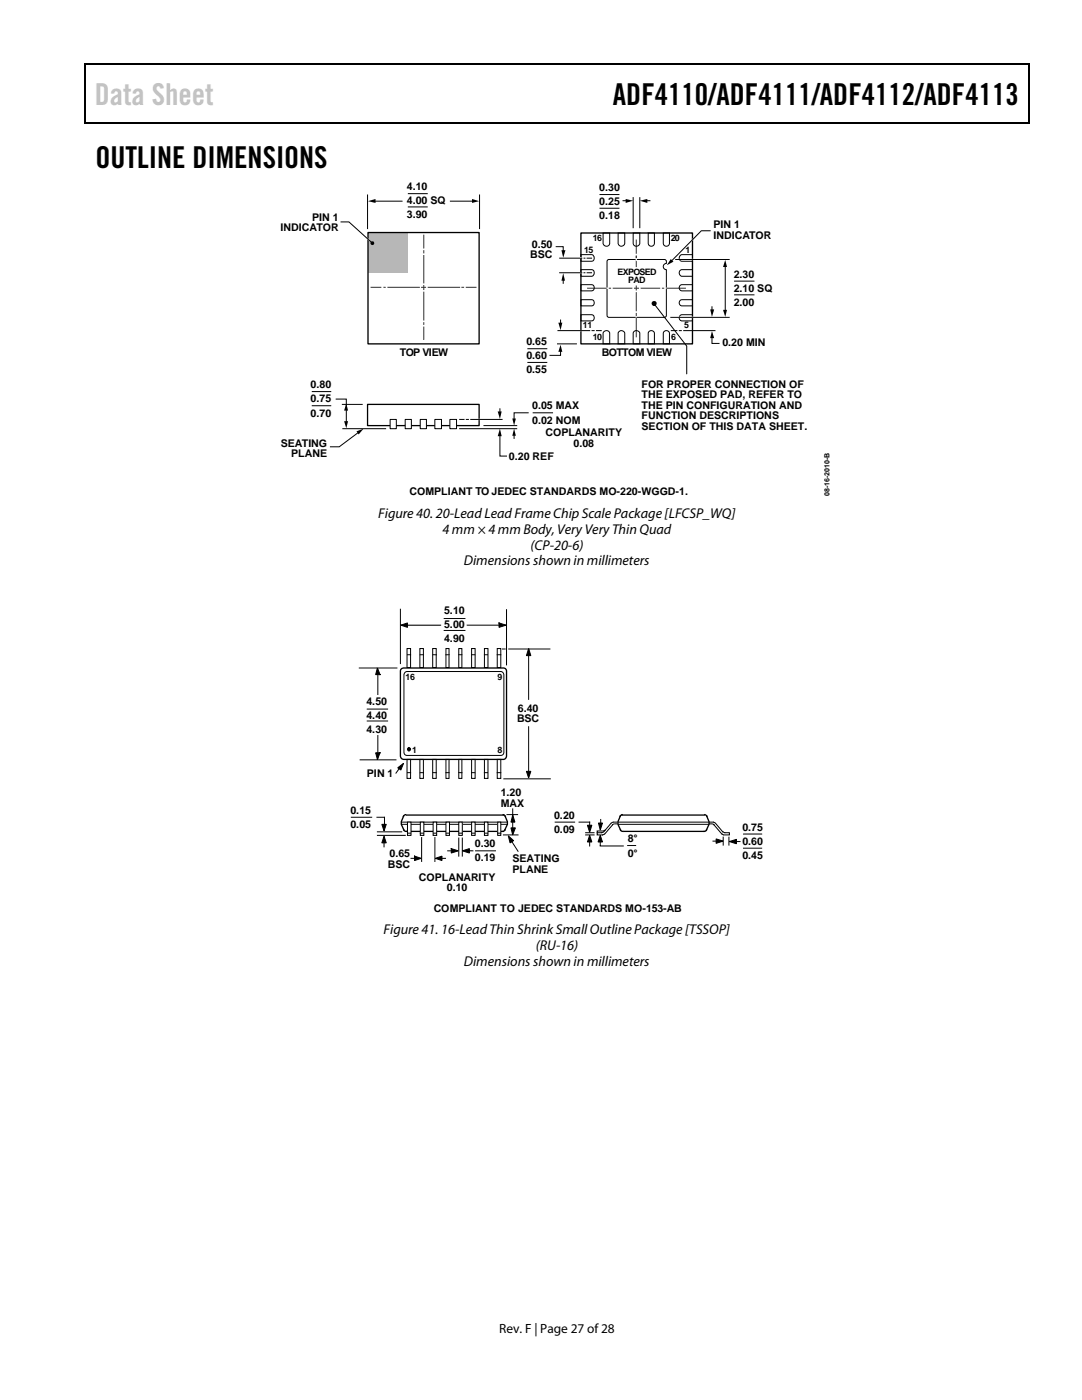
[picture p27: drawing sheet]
<svg xmlns="http://www.w3.org/2000/svg" width="216mm" height="279mm" viewBox="0 0 216 279" stroke-linecap="round" stroke-linejoin="round" font-family="sans-serif">
<defs><g id="words">
<text font-size="6" fill="#c1c1c1" x="18.9" y="20.9">Data Sheet</text>
<g font-size="6">
<text x="122.3" y="20.9">ADF4110/ADF4111/ADF4112/ADF4113</text>
<text x="19" y="33.6">OUTLINE DIMENSIONS</text>
</g>
<g font-size="2.8">
<text x="75.5" y="103.3">Figure 40. 20-Lead Lead Frame Chip Scale Package [LFCSP_WQ]</text>
<text x="88.3" y="106.5">4 mm × 4 mm Body, VeryVeryThin Quad</text>
<text x="92.6" y="112.8">Dimensions shown in millimeters</text>
<text x="105.9" y="109.7">(CP-20-6)</text>
<text x="76.5" y="186.5">Figure 41. 16-Lead Thin Shrink Small Outline Package [TSSOP]</text>
<text x="106.9" y="189.7">(RU-16)</text>
<text x="92.6" y="192.8">Dimensions shown in millimeters</text>
</g>
<text font-size="2.7" x="99.6" y="266">Rev. F | Page 27 of28</text>
<g font-size="2.1">
<text x="81.2" y="37.9">4.10</text>
<text x="81.2" y="40.7">4.00 SQ</text>
<text x="119.6" y="38.1">0.30</text>
<text x="119.6" y="40.9">0.25</text>
<text x="56" y="46.2">INDICATOR</text>
<text x="62.3" y="44">PIN 1</text>
<text x="81.2" y="43.5">3.90</text>
<text x="119.6" y="43.7">0.18</text>
<text x="142.4" y="45.6">PIN 1</text>
<text x="142.4" y="47.7">INDICATOR</text>
<text x="105.8" y="51.5">BSC</text>
<text x="106.1" y="49.4">0.50</text>
<text x="146.4" y="55.4">2.30</text>
<text x="146.4" y="58.2">2.10 SQ</text>
<text x="146.4" y="61">2.00</text>
<text x="79.8" y="71.1">TOP VIEW</text>
<text x="105" y="68.9">0.65</text>
<text x="105" y="71.7">0.60</text>
<text x="120.1" y="71.1">BOTTOM VIEW</text>
<text x="144.1" y="69.1">0.20 MIN</text>
<text x="62" y="77.5">0.80</text>
<text x="105" y="74.5">0.55</text>
<text x="128" y="77.4">FOR PROPER CONNECTION OF</text>
<text x="62" y="80.3">0.75</text>
<text x="62" y="83.1">0.70</text>
<text x="106.2" y="81.7">0.05 MAX</text>
<text x="128" y="79.5">THE EXPOSED PAD, REFER TO</text>
<text x="128" y="81.6">THE PIN CONFIGURATION AND</text>
<text x="128" y="83.7">FUNCTION DESCRIPTIONS</text>
<text x="56" y="89.2">SEATING</text>
<text x="106.2" y="84.5">0.02 NOM</text>
<text x="108.8" y="87">COPLANARITY</text>
<text x="114.4" y="89.2">0.08</text>
<text x="128" y="85.8">SECTION OF THIS DATA SHEET.</text>
<text x="58.1" y="91.3">PLANE</text>
<text x="101.6" y="91.8">0.20 REF</text>
<text x="81.7" y="98.8">COMPLIANT TO JEDEC STANDARDS MO-220-WGGD-1.</text>
<text x="88.6" y="122.6">5.10</text>
<text x="88.6" y="125.4">5.00</text>
<text x="88.6" y="128.2">4.90</text>
<text x="73.1" y="143.5">4.40</text>
<text x="73.1" y="140.6">4.50</text>
<text x="103.3" y="142">6.40</text>
<text x="73.1" y="146.3">4.30</text>
<text x="103.2" y="144.1">BSC</text>
<text x="73.2" y="155.1">PIN 1</text>
<text x="99.9" y="161.1">MAX</text>
<text x="99.9" y="158.9">1.20</text>
<text x="69.9" y="162.4">0.15</text>
<text x="69.9" y="165.3">0.05</text>
<text x="110.6" y="163.4">0.20</text>
<text x="110.6" y="166.2">0.09</text>
<text x="148.1" y="165.8">0.75</text>
<text x="77.4" y="173.1">BSC</text>
<text x="77.7" y="171">0.65</text>
<text x="94.8" y="169">0.30</text>
<text x="94.8" y="171.9">0.19</text>
<text x="102.3" y="172.1">SEATING</text>
<text x="125.3" y="168.1">8°</text>
<text x="125.3" y="171">0°</text>
<text x="148.1" y="168.6">0.60</text>
<text x="148.1" y="171.4">0.45</text>
<text x="83.6" y="175.8">COPLANARITY</text>
<text x="89.2" y="177.9">0.10</text>
<text x="102.3" y="174.2">PLANE</text>
<text x="86.6" y="182">COMPLIANT TO JEDEC STANDARDS MO-153-AB</text>
</g>
<g font-size="1.8">
<text x="116.6" y="50.5">15</text>
<text x="118.3" y="48.1">16</text>
<text x="133.9" y="48.1">20</text>
<text x="136.8" y="50.5">1</text>
<text x="123.2" y="54.9">EXPOSED</text>
<text x="125.4" y="56.5">PAD</text>
<text x="116.3" y="65.5">11</text>
<text x="136.5" y="65.5">5</text>
<text x="118.3" y="67.9">10</text>
<text x="133.9" y="67.8">6</text>
<text x="80.9" y="135.7">16</text>
<text x="99.3" y="135.7">9</text>
<text x="82.2" y="150.3">1</text>
<text x="99.3" y="150.3">8</text>
</g>
<text font-size="1.4" x="165.5" y="99" transform="rotate(-90 165.5 99)">08-16-2010-B</text>
</g></defs>
<path d="M16.9 12.7h.2v1h-.2zM16.9 12.7h.2v.3h-.2zM82.5 12.7h.3v.3h-.3zM205.1 12.7h.3v1h-.3zM205.1 12.7h.3v.3h-.3zM16.9 24.4h.2v.2h-.2zM82.3 24.4h.2v.2h-.2zM205.1 24.4h.3v.2h-.3z" fill="#000"/>
<path d="M17 13.7v10.7M17.1 12.8h65.4M82.8 12.8h122.3M205.2 13.7v10.7M17.1 24.5h188" fill="none" stroke="#000" stroke-width=".25"/>
<path d="M119.6 38.8h4M119.6 41.6h4M121.2 52l.3-.2h11.1l.3 .2 .1 .6a.62 .62 0 0 0-.7 .6 .62 .62 0 0 0 .7 .6v9.2l-.2 .3h-11.3l-.4-.3zM105.2 69.6h4M105.2 72.3h4" fill="none" stroke="#000" stroke-width=".2"/>
<path d="M73.5 46.5h8v7.9h-8z" fill="#b5b7b9"/>
<g fill="none" stroke="#000" stroke-width=".2">
<path d="M73.3 38.9v6.7M81.4 38.6h4M95.7 38.9v6.7M126.3 39.4v6M127.7 39.4v6M68 44.3h1.6l4.7 4.2M74.7 40.1h5.6M81.4 41.3h4M89.8 40.1h4.7M110.9 49.2h1.5v1M112.4 55.8v.8M115.9 59.8h2.1a.62 .62 0 0 1 .6 .6 .62 .62 0 0 1-.6 .6h-2.1z"/>
<path d="M115.9 56.8h2.1a.62 .62 0 0 1 .6 .6 .62 .62 0 0 1-.6 .6h-2.1zM115.9 53.8h2.1a.68 .68 0 0 1 .6 .7 .68 .68 0 0 1-.6 .6h-2.1zM115.9 50.8h2.1a.68 .68 0 0 1 .6 .7 .68 .68 0 0 1-.6 .6h-2.1zM120.3 46.5h1.4v2a.66 .66 0 0 1-.7 .6 .66 .66 0 0 1-.7-.6zM123.3 46.5h1.4v2a.66 .66 0 0 1-.7 .6 .66 .66 0 0 1-.7-.6zM124.2 40.1h.9M126.3 46.5h1.4v2a.66 .66 0 0 1-.7 .6 .66 .66 0 0 1-.7-.6zM128.9 40.1h.9M129.3 46.5h1.3v2a.62 .62 0 0 1-.6 .6 .62 .62 0 0 1-.7-.6zM132.3 46.5h1.3v2a.62 .62 0 0 1-.6 .6 .62 .62 0 0 1-.7-.6zM135.7 51l.4-.2h2.1v1.3h-2.1a.65 .65 0 0 1-.4-1.1zM135.8 59.9l2.4-.1v1.2h-2.1a.63 .63 0 0 1-.6-.4 .63 .63 0 0 1 .3-.7z"/>
<path d="M135.8 56.9l2.4-.1v1.2h-2.1a.63 .63 0 0 1-.6-.4 .63 .63 0 0 1 .3-.7zM135.8 53.9l2.4-.1v1.3h-2.1a.71 .71 0 0 1-.6-.5 .71 .71 0 0 1 .3-.7zM144.7 53v9.1M146.5 56.1h4M146.5 58.8h4M62.2 78.1h3.9M67 79.6h2.1v2.2M111.1 68.6h4M111.9 69.9v1h-2.3M111.9 63.8v.9M115.9 62.8h2.1a.62 .62 0 0 1 .6 .6 .62 .62 0 0 1-.6 .6h-2.1zM120.6 66.1a.68 .68 0 0 1 1.1 .4v2.1h-1.4v-2.1z"/>
<path d="M123.4 66.3a.7 .7 0 0 1 .7-.3 .7 .7 0 0 1 .6 .5v2.1h-1.4zM126.4 66.3a.71 .71 0 0 1 .7-.3 .71 .71 0 0 1 .6 .5v2.1h-1.4zM129.4 66.3a.64 .64 0 0 1 .7-.3 .64 .64 0 0 1 .5 .5v2.1h-1.3zM130.5 60.6l6.5 8.5v5.5M132.4 66.3a.64 .64 0 0 1 .7-.3 .64 .64 0 0 1 .5 .5v2.1h-1.3zM133.8 66h1.4M135.4 66h.7M135.8 62.9l2.4-.1v1.2h-2.1a.63 .63 0 0 1-.6-.4 .63 .63 0 0 1 .3-.7zM136.3 66h6.5M142.1 67.2v1.3h1.5M142.1 61.2v.8M62.2 81h3.9"/>
<path d="M68.2 80.7h4.2M68.3 85.6h8.8M69.1 81.7v2.6M71.6 86.3l-3.9 2.9h-1.9M91.6 85.6h11.6M91.6 83.7h1.1M93 83.7h.6M93.8 83.7h6.5M96.6 84.9h6.5M99.8 81.6v.8M99.8 86.8v4.2h1.4M102.6 86.7v.8"/>
<path d="M105.5 82.4h-2.9v1.4M106.3 82.4h4.1"/>
</g>
<path d="M73.4 46.4h22.2v22.2h-22.2zM73.3 80.7h22.3v4.2h-22.3z" fill="none" stroke="#000" stroke-width=".26"/>
<g fill="#000">
<path d="M73.4 40.1l1.5-.4v.8zM127.7 40.1l1.5-.4v.8zM94.2 39.7l1.4 .4-1.4 .4zM112 49.9h.8l-.4 1.5zM112.4 54.5l.3 1.5h-.7zM124.8 39.7l1.5 .4-1.5 .4zM144.7 51.9l.4 1.4h-.8zM111.4 64.4h.8l-.3 1.5zM111.9 68.8l.3 1.4h-.8zM141.7 61.8h.8l-.4 1.4zM142.1 66.1l.4 1.4h-.8zM144.3 61.8h.8l-.4 1.4z"/>
<path d="M68.7 84.1h.8l-.4 1.4zM69.1 80.5l.4 1.4h-.8zM71.1 86.1l1.4-.5-.9 1.1zM99.3 82.1h.8l-.3 1.5zM99.8 85.6l.3 1.5h-.8zM102.2 83.5h.7l-.3 1.4zM102.6 85.6l.3 1.4h-.7z"/>
<circle cx="74.3" cy="48.5" r=".37"/>
<circle cx="130.5" cy="60.6" r=".51"/>
</g>
<path d="M73.1 47.5l.6 .4M121 57.5h.2M127 58.7v.2M132.9 57.5h.2M127 63.2v.2M137.8 66h.5M95.3 83.7h.5" fill="none" stroke="#fff" stroke-width=".26"/>
<g fill="none" stroke="#303030" stroke-width=".2">
<path d="M74 57.3h2M76.6 57.3h.3M77.4 57.3h6.3M84.1 57.3h.8M84.6 46.9v2.6M84.6 50v.5M84.6 51v5.5M84.6 57v.8M84.6 58.3v5.6M85.4 57.3h6.3M92.2 57.3h.3M93 57.3h2"/>
<path d="M117.2 57.5h3.8M121.6 57.5h.2M122.4 57.5h3.7M126.6 57.5h.8M127 47.9v2.7M127 51.1v.4M127 52v1.2M127 57.1v.8M127 58.4v3.6M127.9 57.5h3.7M132.2 57.5h.2M133.1 57.5h3.7"/>
<path d="M84.6 64.4v.3M84.6 65.3v2.4M127 62.5v.5M127 63.4v3.8"/>
</g>
<g fill="#fff" stroke="#000" stroke-width=".2">
<path d="M77.8 83.7h1.3v1.9h-1.3z"/>
<path d="M80.8 83.7h1.3v1.9h-1.3z"/>
<path d="M83.9 83.7h1.2v1.9h-1.2z"/>
<path d="M86.8 83.7h1.3v1.9h-1.3z"/>
<path d="M89.8 83.7h1.3v1.9h-1.3z"/>
</g>
<path d="M115.9 46.5h22.3v22.1h-22.3z" fill="none" stroke="#000" stroke-width=".26"/>
<path d="M115.7 51.4h.4M115.7 54.4h.4M115.7 66h.4" fill="none" stroke="#fff" stroke-width=".26"/>
<path d="M111.7 51.5h4.4M111.7 54.4h4.4M116.5 51.5h.2M116.5 54.4h.2M117.2 51.5h.8M117.2 54.4h.8M111.2 66h6.6M118 66h.7M118.9 66h1.2" fill="none" stroke="#000" stroke-width=".2"/>
<path d="M135 51.8h3.6z" fill="#fff"/>
<path d="M135 51.8h3.6M138.4 47.6l-4.1 4.2" fill="none" stroke="#fff" stroke-width=".26"/>
<path d="M134.7 51.8h10.9M141.8 46.1h-1.9l-6 6" fill="none" stroke="#000" stroke-width=".2"/>
<path d="M133.8 51.7l.6 .5-1.3 .7z" fill="#000"/>
<path d="M135.1 63.3h3.6z" fill="#fff"/>
<path d="M127 51.7v.3M135.1 63.3h3.6" fill="none" stroke="#fff" stroke-width=".26"/>
<g fill="none" stroke="#000" stroke-width=".2">
<path d="M133.8 63.3h11.8M79.9 121.6v10.8M80.8 134.2l.4-.2h18.7a.68 .68 0 0 1 .6 .7v15.4a.6 .6 0 0 1-.6 .7h-18.7a.6 .6 0 0 1-.6-.7v-15.4zM81.2 129.4h.7v3.8h-.7zM81.3 130.7h.6M83.8 129.4h.7v3.8h-.7zM83.9 130.7h.6M86.3 129.4h.7v3.8h-.7zM86.4 130.7h.6M89 129.4h.6v3.8h-.6zM89 130.7h.6M91.5 129.4h.7v3.8h-.7z"/>
<path d="M91.5 130.7h.7M94.1 129.4h.7v3.8h-.7zM94.1 130.7h.6M96.7 129.4h.7v3.8h-.7zM96.7 130.7h.6M99.2 129.4h.7v3.8h-.7zM99.2 130.7h.7M100.3 129.5h.5M101.1 121.7v11M101.5 129.5h8.2M79.4 153.2l1.1-.8-.5 1.3zM79.9 153.1l-.9 1.2"/>
<path d="M81.2 151.6h.7v3.7h-.7zM81.3 154.2h.6M83.8 151.6h.7v3.7h-.7zM83.9 154.2h.6M86.3 151.6h.7v3.7h-.7zM86.4 154.2h.6M89 151.6h.6v3.7h-.6zM89 154.2h.6M91.5 151.6h.7v3.7h-.7zM91.5 154.2h.7M94.1 151.6h.7v3.7h-.7zM94.1 154.2h.6"/>
<path d="M96.7 151.6h.7v3.7h-.7zM96.7 154.2h.6M99.2 151.6h.7v3.7h-.7zM99.2 154.2h.7M100.5 155.4h9.3M80.2 164.5h21M80.2 164.1h21"/>
<circle cx="81.6" cy="149.5" r=".33"/>
</g>
<path d="M80.1 133.5l.5-.2h19.9a.6 .6 0 0 1 .6 .6v17a.68 .68 0 0 1-.6 .7h-19.9a.7 .7 0 0 1-.7-.7v-17zM80.5 165.5l.1 .3 .5 .1h19.3M80.5 162.9l-.4 1.1v.5l.5 1.2M81 162.6l-.4 .1-.2 .3M81.1 162.7h19.4M100.3 162.6l.4 .1 .2 .3M100.8 162.9l.4 1.1v.5l-.5 1.2M100.8 165.5l-.1 .3-.4 .1" fill="none" stroke="#000" stroke-width=".26"/>
<g fill="#000">
<path d="M79.4 153.2l1.1-.8-.5 1.3z"/>
<circle cx="81.6" cy="149.5" r=".33"/>
</g>
<path d="M83.9 164.1h.7v2.6h-.7z" fill="#fff"/>
<path d="M83.9 164.1h.7v2.6h-.7zM83.9 166.3h.6" fill="none" stroke="#000" stroke-width=".2"/>
<path d="M86.4 164.1h.7v2.6h-.7z" fill="#fff"/>
<path d="M86.4 164.1h.7v2.6h-.7zM86.5 166.3h.5" fill="none" stroke="#000" stroke-width=".2"/>
<path d="M89 164.1h.7v2.6h-.7z" fill="#fff"/>
<path d="M89 164.1h.7v2.6h-.7zM89.1 166.3h.5" fill="none" stroke="#000" stroke-width=".2"/>
<path d="M91.5 164.1h.7v2.6h-.7z" fill="#fff"/>
<path d="M91.5 164.1h.7v2.6h-.7zM91.6 166.3h.6" fill="none" stroke="#000" stroke-width=".2"/>
<path d="M94.1 164.1h.7v2.6h-.7z" fill="#fff"/>
<path d="M94.1 164.1h.7v2.6h-.7zM94.2 166.3h.5" fill="none" stroke="#000" stroke-width=".2"/>
<path d="M96.7 164.1h.7v2.6h-.7z" fill="#fff"/>
<path d="M96.7 164.1h.7v2.6h-.7zM96.7 166.3h.6" fill="none" stroke="#000" stroke-width=".2"/>
<path d="M99.3 164.1h.6v2.6h-.6z" fill="#fff"/>
<g fill="none" stroke="#000" stroke-width=".2">
<path d="M75.3 166h4.9M75.3 166.7h5.6M76.2 164.5h.9l-.5 1.3zM76.6 166.9l.5 1.3h-.9zM76.6 167.8v1.2M76.7 163.1v2.1M82 171.3h1.4M82.7 170.9l1.3 .4-1.3 .4zM84.1 167.2v4.7M86.8 167.2v4.7M86.9 171.3l1.3-.4v.8zM87.5 171.3h1.4"/>
<path d="M89.3 169.8h1.4M90 169.4l1.5 .4-1.5 .4zM91.5 167.2v3.7M92.2 167.2v3.7M92.2 169.8l1.5-.4v.8zM93 169.8h1.4M99.3 164.1h.6v2.6h-.6zM99.3 166.3h.6M100.5 166.6h2.9M101.2 162.6h2.1M101.4 166.8l1.1 1-.7 .4zM102 167.7l1.4 2.2"/>
<path d="M102 165.2h.8l-.5 1.4zM102.3 161.4v4.6M102.3 162.7l.4 1.4h-.7zM120.8 165.6l-.6 .2"/>
</g>
<g fill="#000">
<path d="M76.6 166.9l.5 1.3h-.9zM76.2 164.5h.9l-.5 1.3zM86.9 171.3l1.3-.4v.8zM92.2 169.8l1.5-.4v.8zM101.4 166.8l1.1 1-.7 .4z"/>
<path d="M82.7 170.9l1.3 .4-1.3 .4zM87.5 171.3h1.4z"/>
<path d="M90 169.4l1.5 .4-1.5 .4zM93 169.8h1.4z"/>
</g>
<path d="M102.3 162.7l.4 1.4h-.7zM102 165.2h.8l-.5 1.4z" fill="#000"/>
<path d="M119.2 165.8h.9l-.9 .4z" fill="#fff"/>
<g fill="none" stroke="#000" stroke-width=".2">
<path d="M71.7 133.3h7.5M75.3 133.3l.5 1.3h-.8zM75.4 133.8v4.8M80 124.8l1.3-.5v.9zM80.7 124.8h7.2M88.6 123.4h4.2M88.6 125.8h4.2M93.2 124.8h6.6M99.6 124.3l1.4 .5-1.4 .4zM105.5 129.4l.4 1.4h-.9zM105.5 130.3v9.3M71.9 151.6h7.1"/>
<path d="M73.3 141.5h4M73.3 143.9h4M75 150.2h.8l-.5 1.4zM75.4 146.8v4.5M105 153.9h.9l-.4 1.4zM105.5 145v9.6M70.1 163.1h4.1M94.9 169.8h4M110.8 164.1h3.9M116.9 166.6h1.6M116.9 166.2h1.6M117.2 164.7h.9l-.4 1.4z"/>
<path d="M117.7 164.1v1.3M117.7 167.6v1.2M117.7 166.7l.4 1.3h-.9zM119.4 164.2h.8l-.4 1.5zM119.8 168.8h4.6M119.8 167.4v1.3M119.8 166.7l.4 1.3h-.9zM119.9 163.5v1.5M120 166.2h-.8v.4h1M120.1 165.8h-.9v.4M120.5 165.9l-.5 .3M120.7 166.4l-.6 .2"/>
<path d="M122.2 164.6l-1.5 1.9M122.6 164.4l-.4 .3M122.7 164.4h.4M123.1 164.1l-1 .1-1.6 1.8M123.4 164.1h18M123.4 164.5h18M125.2 168.7h1.6M141.6 164.1l1 .1 1.6 1.8M141.6 164.4h.4M142.1 164.4l.4 .3M142.3 167.9h1.3M142.5 164.6l1.5 1.9"/>
<path d="M142.9 167.4l1.4 .5-1.4 .4zM144.2 165.9l.5 .3M144.3 167.1v1.6M144.7 166.2h.8v.4h-1.2l-.3-.2M145.5 167.1v1.6M145.5 168l1.5-.5v.9zM146.2 168h1.5M148.4 166.5h3.6M148.4 169.3h3.6"/>
</g>
<path d="M123.7 165.5l.2 .3 .5 .1M123.7 162.9l-.4 1.1v.5l.5 1.2M124.1 162.7h16.4M124.3 162.6l-.5 .1-.1 .3M140.5 162.6l.4 .1 .2 .3M141 162.9l.5 1.1v.5l-.5 1.2M141 165.5l-.1 .3-.5 .1h-15.9" fill="none" stroke="#000" stroke-width=".26"/>
<g fill="#000">
<path d="M80 124.8l1.3-.5v.9zM105.5 129.4l.4 1.4h-.9zM105 153.9h.9l-.4 1.4zM117.7 166.7l.4 1.3h-.9zM117.2 164.7h.9l-.4 1.4zM119.8 166.7l.4 1.3h-.9zM119.4 164.2h.8l-.4 1.5zM142.9 167.4l1.4 .5-1.4 .4zM145.5 168l1.5-.5v.9z"/>
<path d="M99.6 124.3l1.4 .5-1.4 .4zM80.7 124.8h7.2z"/>
</g>
<path d="M75.3 133.3l.5 1.3h-.8zM75 150.2h.8l-.5 1.4z" fill="#000"/>
<path d="M81.3 164.1h.7v2.6h-.7z" fill="#fff"/>
<path d="M75.2 163.1h1.4M81.3 164.1h.7v2.6h-.7zM81.4 166.3h.5M115.5 164.1h2.2" fill="none" stroke="#000" stroke-width=".2"/>
<use href="#words"/>
</svg>
